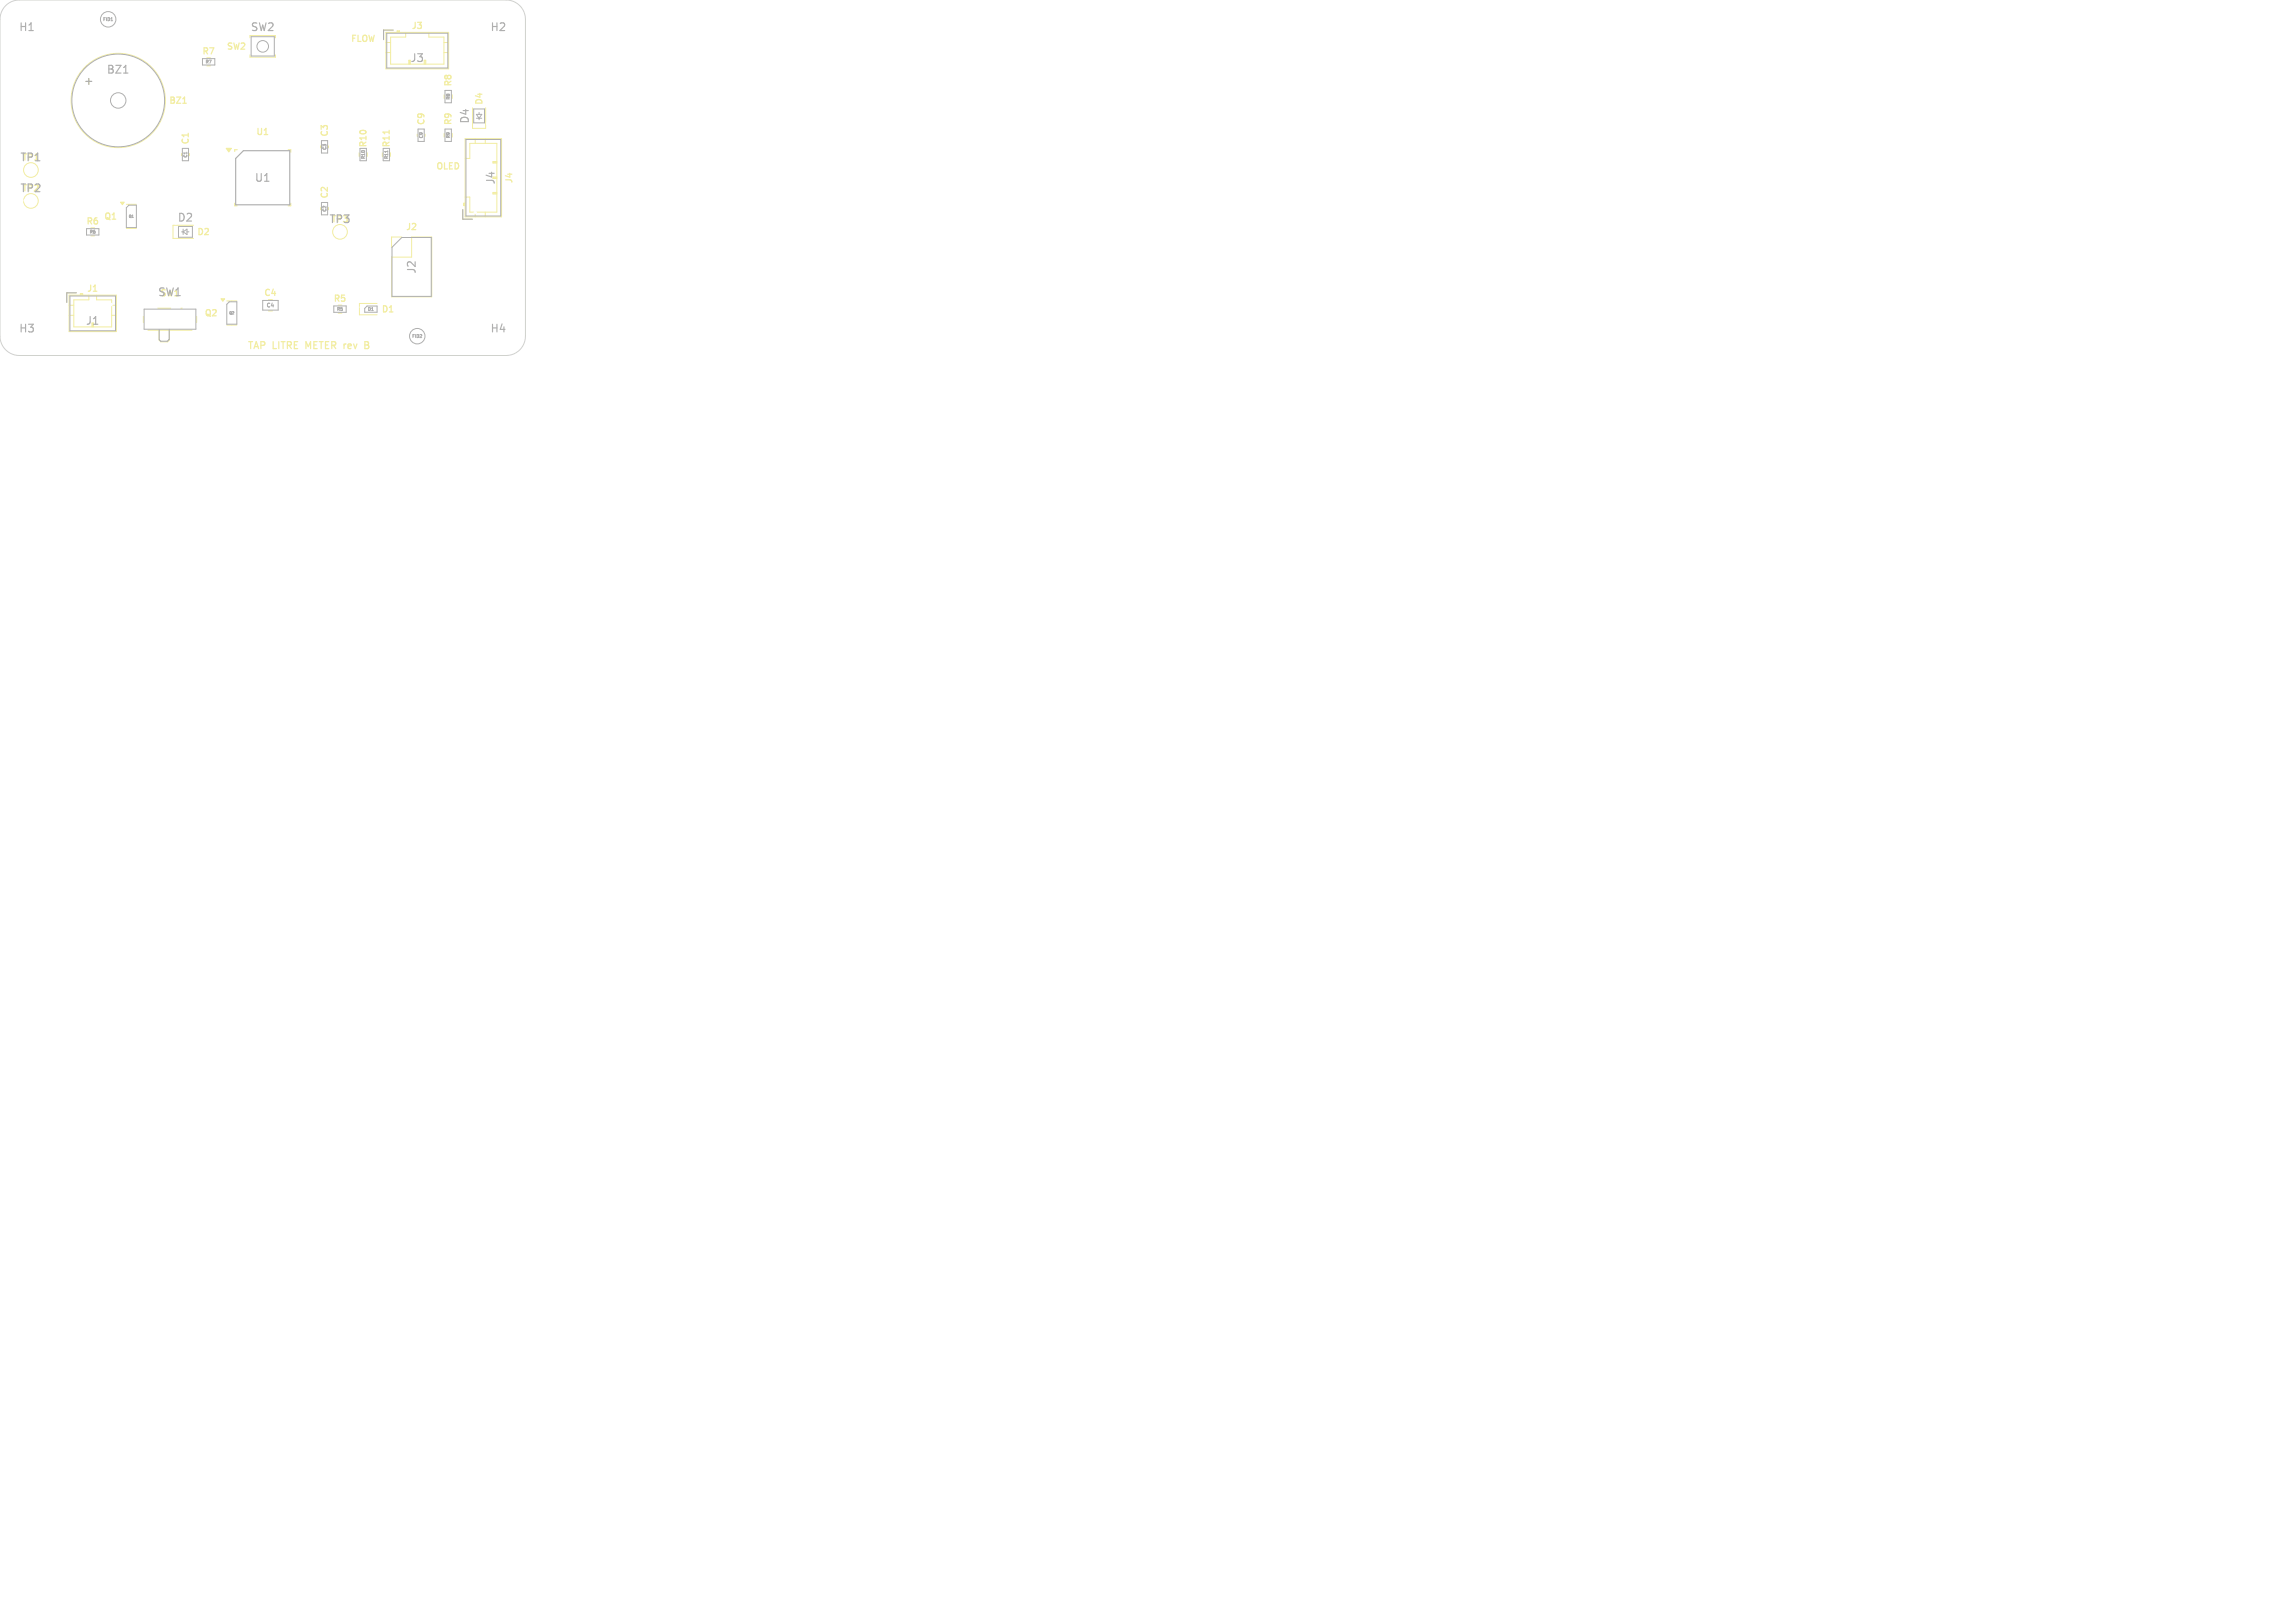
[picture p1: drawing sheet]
<svg xmlns="http://www.w3.org/2000/svg" width="297mm" height="210mm" viewBox="0 0 297 210" stroke-linecap="round" stroke-linejoin="round" font-family="sans-serif">
<defs><g id="words">
<g font-size="1.4" fill="#afafaf">
<text x="2.4" y="4.2">H1</text>
<text x="32.4" y="4.2">SW2</text>
<text x="63.4" y="4.2">H2</text>
<text x="10.7" y="11.2">+</text>
<text x="13.7" y="9.7">BZ1</text>
<text x="53" y="8.2">J3</text>
<text x="60.9" y="16.1" transform="rotate(-90 60.9 16.1)">D4</text>
<text x="2.5" y="21.1">TP1</text>
<text x="32.9" y="23.7">U1</text>
<text x="64.2" y="24" transform="rotate(-90 64.2 24)">J4</text>
<text x="2.5" y="25.1">TP2</text>
<text x="22.9" y="28.9">D2</text>
<text x="42.5" y="29.1">TP3</text>
<text x="54" y="35.5" transform="rotate(-90 54 35.5)">J2</text>
<text x="20.4" y="38.5">SW1</text>
<text x="2.4" y="43.2">H3</text>
<text x="11" y="42.2">J1</text>
<text x="63.4" y="43.2">H4</text>
</g>
<g font-size="1.3" fill="#f2eda1">
<text x="31.9" y="45.4">TAP</text>
<text x="35.3" y="45.4">LITRE</text>
<text x="39.8" y="45.4">METER rev</text>
</g>
<g font-size="1.1" fill="#f2eda1">
<text x="45.3" y="5.6">FLOW</text>
<text x="53.2" y="4">J3</text>
<text x="29.2" y="6.6">SW2</text>
<text x="58.6" y="11.3" transform="rotate(-90 58.6 11.3)">R8</text>
<text x="21.8" y="13.6">BZ1</text>
<text x="33" y="17.7">U1</text>
<text x="42.6" y="17.8" transform="rotate(-90 42.6 17.8)">C3</text>
<text x="55.1" y="16.3" transform="rotate(-90 55.1 16.3)">C9</text>
<text x="58.6" y="16.3" transform="rotate(-90 58.6 16.3)">R9</text>
<text x="24.6" y="18.8" transform="rotate(-90 24.6 18.8)">C1</text>
<text x="56.3" y="22.1">OLED</text>
<text x="66.5" y="23.8" transform="rotate(-90 66.5 23.8)">J4</text>
<text x="13.4" y="28.6">Q1</text>
<text x="42.6" y="25.8" transform="rotate(-90 42.6 25.8)">C2</text>
<text x="52.4" y="30">J2</text>
<text x="25.4" y="30.6">D2</text>
<text x="11.2" y="38">J1</text>
<text x="26.4" y="41.1">Q2</text>
<text x="34.1" y="38.5">C4</text>
<text x="49.3" y="40.6">D1</text>
</g>
<g font-size="1.1" fill="#afafaf">
<text x="26.1" y="7.3">R7</text>
<text x="47.6" y="19.2" transform="rotate(-90 47.6 19.2)">R10</text>
<text x="50.6" y="19.2" transform="rotate(-90 50.6 19.2)">R11</text>
<text x="11.1" y="29.3">R6</text>
<text x="43.1" y="39.3">R5</text>
</g>
<text font-size="1.1" fill="#fff" x="62.6" y="13.7" transform="rotate(-90 62.6 13.7)">D4</text>
<text font-size=".7" fill="#afafaf" x="34.4" y="39.9">C4</text>
<g font-size=".6" fill="#afafaf">
<text x="13.3" y="2.8">FID1</text>
<text x="26.6" y="8.3">R7</text>
<text x="54.8" y="17.9" transform="rotate(-90 54.8 17.9)">C9</text>
<text x="58.3" y="17.9" transform="rotate(-90 58.3 17.9)">R9</text>
<text x="58.3" y="12.9" transform="rotate(-90 58.3 12.9)">R8</text>
<text x="24.3" y="20.4" transform="rotate(-90 24.3 20.4)">C1</text>
<text x="42.3" y="19.4" transform="rotate(-90 42.3 19.4)">C3</text>
<text x="47.3" y="20.6" transform="rotate(-90 47.3 20.6)">R10</text>
<text x="50.3" y="20.6" transform="rotate(-90 50.3 20.6)">R11</text>
<text x="42.3" y="27.4" transform="rotate(-90 42.3 27.4)">C2</text>
<text x="11.6" y="30.3">R6</text>
<text x="43.6" y="40.3">R5</text>
<text x="47.6" y="40.3">D1</text>
<text x="53.3" y="43.8">FID2</text>
</g>
<g font-size=".4" fill="#afafaf">
<text x="16.6" y="28.2">Q1</text>
<text x="29.6" y="40.7">Q2</text>
</g>
</g></defs>
<path d="M23.7 13.4h.4M34.2 17.4h.4M50.4 16.9v.4M12.1 37.7h.4M47.2 44.2l.4 .1 .1 .2-.2 .1M47.2 44.6h.3M47.5 44.6l.2 .2v.2l-.5 .1" fill="none" stroke="#f2eda1" stroke-width=".16"/>
<g fill="none" stroke="#f2eda1" stroke-width=".13">
<path d="M23.5 19.9v.2M24.5 19.9v.2M26.8 8.5h.4M32.3 4.9v-.3h3.3v.3M32.3 7.1v.3h3.3v-.3M41.5 18.9v.2M42.5 18.9v.2M46.5 19.8v.4M47.5 19.8v.4M49.5 19.8v.4M49.9 4.2h8.2v4.7h-8.2zM49.9 5.5h.7"/>
<path d="M49.9 6.8h.7M50.5 19.8v.4M50.9 3.9h-1.3v1.2M51.4 4.2v-.2h.3v.2M51.4 4.1h.3M52.5 4.2v.6h-1.9v3.5h6.8v-3.5h-1.9v-.6M54 17.4v.2M54.9 7.8h.2v.5M55 7.8v.5M55 17.4v.2M57.4 5.5h.7M57.4 6.8h.7"/>
<path d="M57.5 12.3v.4M57.5 17.3v.4M58.5 12.3v.4M58.5 17.3v.4M60.2 17.9h4.7v10.2h-4.7zM61.1 13.9v2.7h1.8v-2.7M61.5 17.9v.6M62.8 17.9v.6M8.9 38.2h6.2v4.7h-6.2zM8.9 39.5h.6M9.9 37.9h-1.3v1.2M10.4 38.2v-.2h.3v.2"/>
<path d="M10.4 38.1h.3M11.5 38.2v.6h-2v3.5h5v-3.5h-2v-.6M11.8 30.5h.4M14.5 39.5h.6M16.4 26.4h1.3M16.4 29.6h1.3M20.4 39.9h1.7M23.4 39.9h.2M25 29.2h-2.6v1.7h2.6M29.3 38.9h1.3M41.5 26.9v.2M42.5 26.9v.2"/>
<path d="M48.8 39.3h-2.3v1.4h2.3M52 30.7h-1.3v1.3M53.3 30.7h2.6v7.7h-5.2v-5.1h2.6zM59.9 27.1v1.3h1.2M60.1 26.3v.3M60.2 20.5h.6v-2h3.5v9h-3.5v-2h-.6M60.2 26.3h-.2v.3h.2M61.5 27.5v.6M62.8 27.5v.6M63.8 25h.5M63.8 21h.5M64.3 20.9h-.5v.2h.5"/>
<path d="M64.3 24.9h-.5v.2h.5M8.9 40.8h.6M14.5 40.8h.6M18.6 40.9v.8M19.1 42.7h5.7M20.6 42.7v1.3l.2 .2h.9l.2-.2v-1.3M25.5 40.9v.8M29.3 42.1h1.3M34.7 40.2h.6M43.8 40.5h.4"/>
<circle cx="15.3" cy="13" r="6.1"/>
<circle cx="4" cy="22" r=".95"/>
<circle cx="4" cy="26" r=".95"/>
<circle cx="44" cy="30" r=".95"/>
</g>
<path d="M30.7 19.4h-.3v.2M37.3 19.4h.3v.3M30.4 26.3v.3h.3M37.6 26.3v.3h-.3" fill="none" stroke="#f2eda1" stroke-width=".15"/>
<g fill="#f2eda1" stroke="#f2eda1" stroke-width=".13">
<path d="M29.3 19.2h.6l-.3 .5z"/>
<path d="M15.6 26.2h.5l-.3 .3z"/>
<path d="M28.6 38.7h.5l-.3 .3z"/>
</g>
<g fill="#fff" stroke="#fff" stroke-width=".13">
<circle cx="7.5" cy="37.5" r=".15"/>
<circle cx="13.5" cy="13.5" r=".15"/>
<circle cx="49.5" cy="37.5" r=".15"/>
<circle cx="1.5" cy="27.8" r=".15"/>
<circle cx="7.5" cy="13.5" r=".15"/>
<circle cx="56.3" cy="31.5" r=".15"/>
<circle cx="27.1" cy="13.5" r=".15"/>
<circle cx="28.4" cy="39.4" r=".15"/>
<circle cx="19.5" cy="15.1" r=".15"/>
<circle cx="31.5" cy="1.5" r=".15"/>
<circle cx="7.5" cy="20.2" r=".15"/>
<circle cx="54" cy="16.5" r=".15"/>
<circle cx="19.5" cy="32.6" r=".15"/>
<circle cx="37.8" cy="16.5" r=".15"/>
<circle cx="61.5" cy="1.5" r=".15"/>
<circle cx="7.5" cy="31.5" r=".15"/>
<circle cx="43.5" cy="1.5" r=".15"/>
<circle cx="37.5" cy="31.5" r=".15"/>
<circle cx="15.4" cy="28.7" r=".15"/>
<circle cx="55.5" cy="25.5" r=".15"/>
<circle cx="55.5" cy="20.8" r=".15"/>
<circle cx="1.5" cy="19.5" r=".15"/>
<circle cx="61.5" cy="27.5" r=".15"/>
<circle cx="55.5" cy="9.4" r=".15"/>
<circle cx="25.5" cy="25.5" r=".15"/>
<circle cx="41.5" cy="26" r=".15"/>
<circle cx="61.5" cy="31.5" r=".15"/>
<circle cx="49.5" cy="25.5" r=".15"/>
<circle cx="23.5" cy="19" r=".15"/>
<circle cx="28.1" cy="23.3" r=".15"/>
<circle cx="37.5" cy="7.5" r=".15"/>
<circle cx="55.5" cy="38.8" r=".15"/>
<circle cx="55.5" cy="1.5" r=".15"/>
<circle cx="49.5" cy="1.5" r=".15"/>
<circle cx="61.5" cy="7.5" r=".15"/>
<circle cx="44" cy="25.5" r=".15"/>
<circle cx="13.5" cy="32.6" r=".15"/>
<circle cx="25.5" cy="31.5" r=".15"/>
<circle cx="3.2" cy="26" r=".15"/>
<circle cx="1.5" cy="7.5" r=".15"/>
<circle cx="36.6" cy="22.7" r=".15"/>
<circle cx="28.1" cy="21.6" r=".15"/>
<circle cx="13.5" cy="3.9" r=".15"/>
<circle cx="43.5" cy="7.5" r=".15"/>
<circle cx="41.5" cy="18" r=".15"/>
<circle cx="19.5" cy="7.5" r=".15"/>
<circle cx="7.5" cy="1.5" r=".15"/>
<circle cx="37.5" cy="1.5" r=".15"/>
<circle cx="13.5" cy="25.5" r=".15"/>
<circle cx="43.5" cy="37.5" r=".15"/>
<circle cx="31.5" cy="31.5" r=".15"/>
<circle cx="55.5" cy="13.5" r=".15"/>
<circle cx="37.5" cy="37.5" r=".15"/>
<circle cx="14.4" cy="39.4" r=".15"/>
<circle cx="35.2" cy="5.3" r=".15"/>
<circle cx="32.9" cy="13.5" r=".15"/>
<circle cx="1.5" cy="37.5" r=".15"/>
<circle cx="61.5" cy="37.5" r=".15"/>
<circle cx="32.9" cy="7.7" r=".15"/>
<circle cx="35.4" cy="39.1" r=".15"/>
<circle cx="1.5" cy="31.5" r=".15"/>
<circle cx="25.5" cy="37.5" r=".15"/>
<circle cx="63.7" cy="19.5" r=".15"/>
<circle cx="63.1" cy="16" r=".15"/>
<circle cx="45.3" cy="16.5" r=".15"/>
<circle cx="25.5" cy="22.2" r=".15"/>
<circle cx="25.5" cy="1.5" r=".15"/>
<circle cx="13.5" cy="19.5" r=".15"/>
<circle cx="31.5" cy="37.5" r=".15"/>
<circle cx="19.5" cy="1.5" r=".15"/>
<circle cx="50.9" cy="9.7" r=".15"/>
<circle cx="13.5" cy="7.5" r=".15"/>
<circle cx="49.5" cy="13.5" r=".15"/>
<circle cx="27.1" cy="9.4" r=".15"/>
<circle cx="43.5" cy="34.3" r=".15"/>
<circle cx="19.5" cy="19.5" r=".15"/>
<circle cx="46.8" cy="39.8" r=".15"/>
<circle cx="1.5" cy="13.5" r=".15"/>
<circle cx="19.5" cy="25.5" r=".15"/>
<circle cx="7.5" cy="7.5" r=".15"/>
<circle cx="7.5" cy="25.5" r=".15"/>
<circle cx="57.8" cy="18.7" r=".15"/>
<circle cx="42.9" cy="15.5" r=".15"/>
<circle cx="34.1" cy="28.9" r=".15"/>
<circle cx="38.4" cy="26.1" r=".15"/>
<circle cx="46.7" cy="19.5" r=".15"/>
<circle cx="36.3" cy="20.4" r=".15"/>
<circle cx="53" cy="21.8" r=".15"/>
<circle cx="36.6" cy="21.5" r=".15"/>
<circle cx="48.7" cy="21.8" r=".15"/>
<circle cx="33.1" cy="20.4" r=".15"/>
<circle cx="31" cy="11.4" r=".15"/>
<circle cx="31.7" cy="20.4" r=".15"/>
<circle cx="31.9" cy="16.7" r=".15"/>
<circle cx="22.7" cy="43.1" r=".15"/>
<circle cx="30.7" cy="40.1" r=".15"/>
<circle cx="18.6" cy="28.2" r=".15"/>
<circle cx="20.9" cy="30.5" r=".15"/>
<circle cx="15.4" cy="27.3" r=".15"/>
<circle cx="13.2" cy="30.1" r=".15"/>
<circle cx="20.5" cy="41.3" r=".45"/>
<circle cx="23.5" cy="41.3" r=".45"/>
<circle cx="11" cy="40" r=".38"/>
<circle cx="13" cy="40" r=".37"/>
<circle cx="3.5" cy="42.5" r="1.35"/>
<circle cx="3.5" cy="3.5" r="1.35"/>
<circle cx="52" cy="32" r=".5"/>
<circle cx="54.5" cy="32" r=".5"/>
<circle cx="52" cy="34.5" r=".5"/>
<circle cx="54.5" cy="34.5" r=".5"/>
<circle cx="52" cy="37.1" r=".5"/>
<circle cx="54.5" cy="37.1" r=".5"/>
<circle cx="64.5" cy="3.5" r="1.35"/>
<circle cx="11.5" cy="13" r=".5"/>
<circle cx="19.1" cy="13" r=".5"/>
<circle cx="52" cy="6" r=".37"/>
<circle cx="54" cy="6" r=".37"/>
<circle cx="56" cy="6" r=".37"/>
<circle cx="62" cy="26" r=".37"/>
<circle cx="62" cy="24" r=".37"/>
<circle cx="62" cy="22" r=".37"/>
<circle cx="62" cy="20" r=".37"/>
<circle cx="64.5" cy="42.5" r="1.35"/>
</g>
<g fill="none" stroke="#afafaf" stroke-width=".13">
<path d="M23.6 19.2h.8v1.6h-.8zM26.2 7.6v.8h1.6v-.8M32.5 4.8h3v2.4h-3zM41.6 18.2h.8v1.6h-.8zM46.6 19.2v1.6h.8v-1.6M49.6 19.2v1.6h.8v-1.6M50 4.3h8v4.5h-8zM50.2 19.5v.2M50.9 3.9h-1.3v1.2M54.1 16.7h.8v1.6h-.8zM57.6 16.7h.8v1.6h-.8zM57.6 11.7h.8v1.6h-.8z"/>
<path d="M60.3 18.1h4.5v9.8h-4.5zM61.3 14.1h1.4v1.8h-1.4M61.7 15.3h.6M61.7 14.8h.6l-.3 .5zM62 14.5v.3M62 15.3v.2M9 38.3h6v4.5h-6zM9.9 37.9h-1.3v1.2M11.2 29.6v.8h1.6v-.8M16.4 26.9l.3-.3h1v2.9h-1.3zM18.7 40h6.6v2.6h-6.6zM23.1 29.3v1.4h1.8v-1.4"/>
<path d="M23.5 30h.2M23.7 29.6v.7M23.7 30l.5-.4v.7zM24.2 30h.2M29.3 39.4l.4-.4h.9v2.9h-1.3zM34 38.9h2v1.2h-2zM41.6 26.2h.8v1.6h-.8zM43.2 39.6v.8h1.6v-.8M47.5 39.6h1.3v.8h-1.6v-.5zM50.7 32l1.3-1.3h3.8v7.6h-5.1zM59.9 27.1v1.3h1.2M21.9 42.6v1.3l-.3 .3h-.8l-.2-.3v-1.3"/>
<circle cx="14" cy="2.5" r="1"/>
<circle cx="15.3" cy="13" r="6"/>
<circle cx="15.3" cy="13" r="1"/>
<circle cx="34" cy="6" r=".75"/>
<circle cx="54" cy="43.5" r="1"/>
</g>
<path d="M16 9.5h.6M30.5 20.5l1-1h6v7h-7z" fill="none" stroke="#afafaf" stroke-width=".15"/>
<path d="M.7 .8l.8-.6 1-.2h63a2.5 2.5 0 0 1 2.5 2.5v41a2.5 2.5 0 0 1-2.5 2.5h-63a2.5 2.5 0 0 1-2.5-2.5v-41l.2-.9z" fill="none" stroke="#d0d2cd" stroke-width=".13"/>
<use href="#words"/>
</svg>
